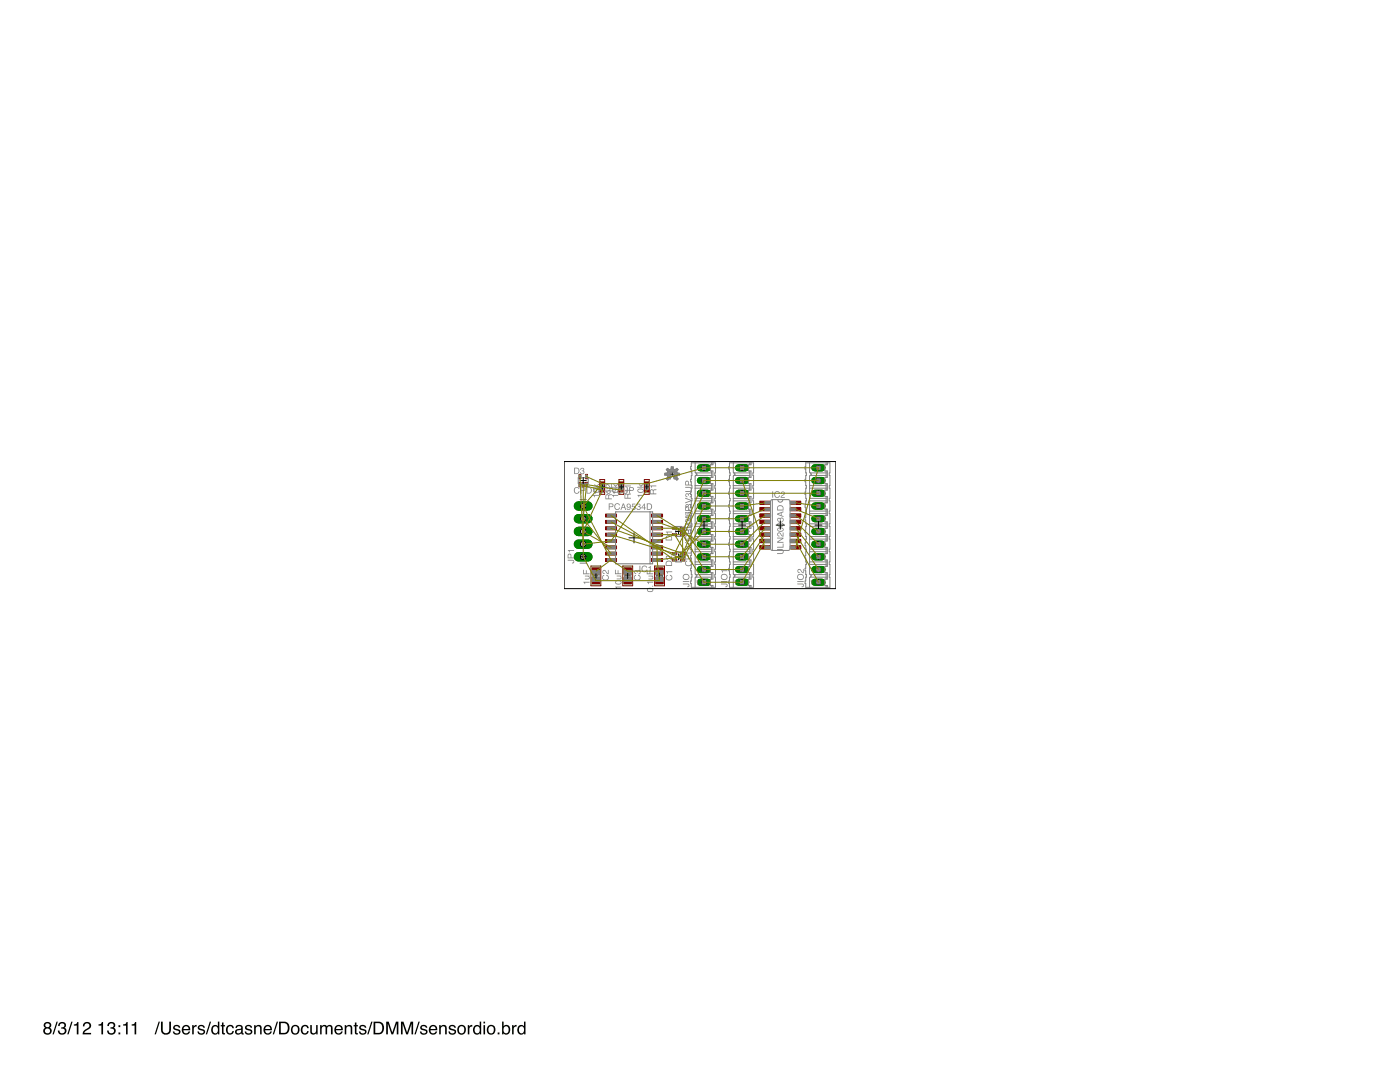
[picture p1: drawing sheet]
<svg xmlns="http://www.w3.org/2000/svg" width="279mm" height="216mm" viewBox="0 0 279 216" stroke-linecap="round" stroke-linejoin="round" font-family="sans-serif">
<path d="M9 204.6a.45 .45 0 0 0 .9 0 .45 .45 0 0 0-.9 0zM9 205.7a.51 .51 0 0 0 1 0 .51 .51 0 0 0-1 0zM8.9 204.1a.7 .7 0 0 1 1.1-.1 .7 .7 0 0 1-.1 1.1 .77 .77 0 0 1 .2 1.1 .77 .77 0 0 1-1.2 0 .77 .77 0 0 1 .1-1.1l-.3-.5zM11.3 203.9h.2l-.8 2.5h-.2zM11.9 204.1a.72 .72 0 0 1 1-.1 .72 .72 0 0 1 .1 1l-.1 .1a.8 .8 0 0 1 .2 1.1 .8 .8 0 0 1-1.2 .2l-.3-.3-.1-.5h.4a.51 .51 0 0 0 .4 .7 .51 .51 0 0 0 .6-.5 .51 .51 0 0 0-.6-.5v-.3a.45 .45 0 0 0 .5-.3 .45 .45 0 0 0-.2-.6 .45 .45 0 0 0-.6 .3l-.1 .3h-.3zM14.2 203.9h.3l-.8 2.5h-.3zM14.7 204.4l.5-.1 .2-.4h.3v2.5h-.4v-1.8h-.6zM16.8 204.1a.81 .81 0 0 1 1.3 .2 .81 .81 0 0 1-.6 1.2l-.5 .3-.2 .3h1.4v.3h-1.7a1.39 1.39 0 0 1 1.1-1.3 .5 .5 0 0 0 .2-.6 .5 .5 0 0 0-.6-.3 .5 .5 0 0 0-.3 .6h-.4zM19.7 204.4l.4-.1 .2-.4h.3v2.5h-.4v-1.8h-.5zM21.7 204.1a.72 .72 0 0 1 1-.1 .72 .72 0 0 1 .1 1l-.1 .1a.8 .8 0 0 1 .2 1.1 .8 .8 0 0 1-1.2 .2l-.2-.3-.1-.5h.3a.51 .51 0 0 0 .4 .7 .51 .51 0 0 0 .6-.5 .51 .51 0 0 0-.6-.5v-.3a.45 .45 0 0 0 .6-.3 .45 .45 0 0 0-.3-.6 .45 .45 0 0 0-.6 .3l-.1 .3h-.3zM23.6 204.6h.4v.3h-.4zM23.6 206h.4v.4h-.4zM24.6 204.4l.4-.1 .2-.4h.3v2.5h-.3v-1.8h-.6zM26.3 204.4l.4-.1 .2-.4h.3v2.5h-.3v-1.8h-.6zM31.7 203.9h.2l-.8 2.5h-.3zM32.1 203.9h.4v1.5a.65 .65 0 0 0 .6 .8 .65 .65 0 0 0 .7-.8v-1.5h.3v1.4a1.01 1.01 0 0 1-1 1.2 1.01 1.01 0 0 1-1-1.2zM34.7 204.7a.74 .74 0 0 1 1.3 .4h-.3a.39 .39 0 0 0-.4-.3 .39 .39 0 0 0-.4 .3l.2 .1a.79 .79 0 0 1 .9 .8 .8 .8 0 0 1-.8 .5 .8 .8 0 0 1-.7-.7h.3a.45 .45 0 0 0 .5 .4 .45 .45 0 0 0 .4-.4l-.1-.1a.93 .93 0 0 1-1-.8zM36.5 204.8a.85 .85 0 0 1 1-.2 .85 .85 0 0 1 .5 1h-1.4a.53 .53 0 0 0 .4 .6 .53 .53 0 0 0 .6-.4h.3a.9 .9 0 0 1-1.2 .6 .9 .9 0 0 1-.3-1.4zM36.8 204.9l-.2 .4h1v-.3l-.3-.2zM38.4 204.5h.2v.4l.4-.4h.3v.3a.5 .5 0 0 0-.6 .5v1.1h-.3zM39.6 204.7a.74 .74 0 0 1 1.3 .4h-.3a.39 .39 0 0 0-.4-.3 .39 .39 0 0 0-.4 .3l.2 .1a.79 .79 0 0 1 .9 .8 .8 .8 0 0 1-.8 .5 .8 .8 0 0 1-.7-.7h.3a.45 .45 0 0 0 .5 .4 .45 .45 0 0 0 .4-.4l-.1-.1a.93 .93 0 0 1-1-.8zM41.9 203.9h.2l-.8 2.5h-.2zM42.6 205a.69 .69 0 0 0-.1 .8 .69 .69 0 0 0 .7 .3 .73 .73 0 0 0 .3-.8 .73 .73 0 0 0-.7-.5zM42.5 204.6l.6-.1 .4 .3v-.9h.3v2.5h-.3v-.3a.8 .8 0 0 1-1.1 .2 .8 .8 0 0 1-.2-1zM44.3 204h.3v.5h.3v.3h-.3v1.2l.3 .2v.2a.44 .44 0 0 1-.6-.4v-1.2h-.3v-.3h.3zM45.3 204.8a.76 .76 0 0 1 .8-.3 .76 .76 0 0 1 .6 .7h-.3a.51 .51 0 0 0-.7-.4 .51 .51 0 0 0-.3 .7 .49 .49 0 0 0 .4 .7 .49 .49 0 0 0 .6-.5h.3a.83 .83 0 0 1-1.1 .7 .83 .83 0 0 1-.5-1.2zM47.3 205.8a.44 .44 0 0 0 .5 .4 .44 .44 0 0 0 .3-.7zM47.1 204.7a.8 .8 0 0 1 1.3 .3v1.1l.2 .1v.2h-.3l-.2-.2a.63 .63 0 0 1-.9 .2 .63 .63 0 0 1-.1-.9l1-.3a.42 .42 0 0 0-.4-.5 .42 .42 0 0 0-.4 .4h-.3zM49.1 204.7a.74 .74 0 0 1 1.2 .4h-.3a.39 .39 0 0 0-.4-.3 .39 .39 0 0 0-.4 .3l.2 .1a.79 .79 0 0 1 .9 .8 .8 .8 0 0 1-.8 .5 .8 .8 0 0 1-.7-.7h.3a.45 .45 0 0 0 .5 .4 .45 .45 0 0 0 .4-.4v-.1a.93 .93 0 0 1-1.1-.8zM50.7 204.5h.3v.3a.66 .66 0 0 1 .8-.3 .66 .66 0 0 1 .4 .7v1.2h-.3v-1.2a.46 .46 0 0 0-.5-.4 .46 .46 0 0 0-.4 .6v1h-.3zM52.8 204.8a.85 .85 0 0 1 1.1-.2 .85 .85 0 0 1 .4 1h-1.4a.53 .53 0 0 0 .4 .6 .53 .53 0 0 0 .6-.4h.3a.9 .9 0 0 1-1.2 .6 .9 .9 0 0 1-.3-1.4zM53.1 204.9l-.2 .4h1.1l-.1-.3-.3-.2zM55.2 203.9h.3l-.8 2.5h-.3zM56 204.2v1.9h.6a.99 .99 0 0 0 .8-1 .99 .99 0 0 0-.8-.9zM55.7 203.9h1a1.29 1.29 0 0 1 1.1 1.2 1.29 1.29 0 0 1-1.1 1.3h-1zM58.6 204.9a.7 .7 0 0 0-.2 .9 .7 .7 0 0 0 .8 .3 .7 .7 0 0 0 .2-.9 .7 .7 0 0 0-.8-.3zM58.3 204.8a.94 .94 0 0 1 1.5 .6 .94 .94 0 0 1-1.3 .9l-.4-.5v-.6zM60.3 204.8a.76 .76 0 0 1 .8-.3 .76 .76 0 0 1 .5 .7h-.3a.51 .51 0 0 0-.7-.4 .51 .51 0 0 0-.2 .7 .49 .49 0 0 0 .3 .7 .49 .49 0 0 0 .6-.5h.3a.83 .83 0 0 1-1.1 .7 .83 .83 0 0 1-.4-1.2zM61.9 204.5h.3v1.3a.42 .42 0 0 0 .5 .4 .42 .42 0 0 0 .4-.5v-1.2h.3v1.9h-.3v-.3a.64 .64 0 0 1-.7 .3 .64 .64 0 0 1-.5-.6zM63.9 204.5h.3v.3a.6 .6 0 0 1 1 0 .62 .62 0 0 1 .7-.3 .62 .62 0 0 1 .5 .7v1.2h-.4v-1.3a.4 .4 0 0 0-.4-.3 .4 .4 0 0 0-.3 .5v1.1h-.3v-1.2a.42 .42 0 0 0-.6-.4 .42 .42 0 0 0-.2 .6v1h-.3zM67 204.8a.85 .85 0 0 1 1-.2 .85 .85 0 0 1 .4 1h-1.3a.53 .53 0 0 0 .4 .6 .53 .53 0 0 0 .6-.4h.3a.9 .9 0 0 1-1.3 .6 .9 .9 0 0 1-.3-1.4zM67.2 204.9l-.1 .4h1l-.1-.3-.2-.2zM68.8 204.5h.3v.3a.66 .66 0 0 1 .8-.3 .66 .66 0 0 1 .4 .7v1.2h-.3v-1.2a.46 .46 0 0 0-.6-.4 .46 .46 0 0 0-.3 .6v1h-.3zM70.8 204h.3v.5h.3v.3h-.3v1.2l.3 .2v.2a.44 .44 0 0 1-.6-.4v-1.2h-.2v-.3h.2zM71.9 204.7a.74 .74 0 0 1 1.2 .4h-.3a.39 .39 0 0 0-.4-.3 .39 .39 0 0 0-.4 .3l.2 .1a.79 .79 0 0 1 .9 .8 .8 .8 0 0 1-.8 .5 .8 .8 0 0 1-.7-.7h.3a.45 .45 0 0 0 .5 .4 .45 .45 0 0 0 .4-.4l-.1-.1a.93 .93 0 0 1-1-.8zM74.1 203.9h.2l-.8 2.5h-.2zM74.9 204.2v1.9h.6a.99 .99 0 0 0 .8-1 .99 .99 0 0 0-.8-.9zM74.5 203.9h1.1a1.29 1.29 0 0 1 1 1.2 1.29 1.29 0 0 1-1 1.3h-1.1zM77.1 203.9h.5l.7 2.1 .7-2.1h.5v2.5h-.3v-2.1l-.7 2.1h-.4l-.7-2.1v2.1h-.3zM80 203.9h.5l.7 2.1 .8-2.1h.5v2.5h-.4v-2.1l-.7 2.1h-.3l-.8-2.1v2.1h-.3zM83.5 203.9h.3l-.8 2.5h-.3zM84 204.7a.74 .74 0 0 1 1.3 .4h-.3a.39 .39 0 0 0-.4-.3 .39 .39 0 0 0-.4 .3l.2 .1a.79 .79 0 0 1 .9 .8 .8 .8 0 0 1-.8 .5 .8 .8 0 0 1-.7-.7h.3a.45 .45 0 0 0 .5 .4 .45 .45 0 0 0 .4-.4l-.1-.1a.93 .93 0 0 1-1-.8zM85.8 204.8a.85 .85 0 0 1 1.1-.2 .85 .85 0 0 1 .4 1h-1.4a.53 .53 0 0 0 .4 .6 .53 .53 0 0 0 .6-.4h.3a.9 .9 0 0 1-1.2 .6 .9 .9 0 0 1-.3-1.4zM86.1 204.9l-.2 .4h1v-.3l-.3-.2zM87.6 204.5h.3v.3a.66 .66 0 0 1 .8-.3 .66 .66 0 0 1 .5 .7v1.2h-.4v-1.2a.46 .46 0 0 0-.5-.4 .46 .46 0 0 0-.3 .6v1h-.4zM89.7 204.7a.74 .74 0 0 1 1.3 .4h-.3a.39 .39 0 0 0-.4-.3 .39 .39 0 0 0-.4 .3l.2 .1a.79 .79 0 0 1 .9 .8 .8 .8 0 0 1-.8 .5 .8 .8 0 0 1-.7-.7h.3a.45 .45 0 0 0 .5 .4 .45 .45 0 0 0 .4-.4l-.1-.1a.93 .93 0 0 1-1-.8zM91.8 204.9a.7 .7 0 0 0-.2 .9 .7 .7 0 0 0 .8 .3 .7 .7 0 0 0 .2-.9 .7 .7 0 0 0-.8-.3zM91.5 204.8a.94 .94 0 0 1 1.5 .6 .94 .94 0 0 1-1.4 .9l-.3-.5v-.6zM93.4 204.5h.3v.4l.3-.4h.3v.3a.5 .5 0 0 0-.6 .5v1.1h-.3zM94.9 205a.69 .69 0 0 0-.2 .8 .69 .69 0 0 0 .7 .3 .73 .73 0 0 0 .4-.8 .73 .73 0 0 0-.7-.5zM94.8 204.6l.6-.1 .3 .3v-.9h.3v2.5h-.2v-.3a.8 .8 0 0 1-1.1 .2 .8 .8 0 0 1-.3-1zM96.5 204.6h.3v1.8h-.3zM96.5 203.9h.3v.3h-.3zM97.7 204.9a.7 .7 0 0 0-.2 .9 .7 .7 0 0 0 .8 .3 .7 .7 0 0 0 .2-.9 .7 .7 0 0 0-.8-.3zM97.4 204.8a.94 .94 0 0 1 1.5 .6 .94 .94 0 0 1-1.4 .9l-.3-.5v-.6zM99.3 206h.4v.4h-.4zM100.2 203.9h.3v.9a.81 .81 0 0 1 1.1-.1 .81 .81 0 0 1 .2 1 .73 .73 0 0 1-.5 .7 .73 .73 0 0 1-.8-.2v.2h-.3zM100.6 204.9a.64 .64 0 0 0-.1 .9 .64 .64 0 0 0 .9 .2 .65 .65 0 0 0 .1-.9 .65 .65 0 0 0-.9-.2zM102.2 204.5h.3v.4l.3-.4h.3v.3a.5 .5 0 0 0-.6 .5v1.1h-.3zM103.7 205a.69 .69 0 0 0-.1 .8 .69 .69 0 0 0 .7 .3 .73 .73 0 0 0 .3-.8 .73 .73 0 0 0-.7-.5zM103.6 204.6l.6-.1 .4 .3v-.9h.3v2.5h-.3v-.3a.8 .8 0 0 1-1.1 .2 .8 .8 0 0 1-.2-1z" fill-rule="evenodd" fill="#000"/>
<path d="M115.4 111.1h1.9" fill="none" stroke="#008000" stroke-width="1.9"/>
<circle cx="116.4" cy="111.1" r=".55" fill="#fff" stroke="#000" stroke-width=".2"/>
<path d="M115.4 108.6h1.9" fill="none" stroke="#008000" stroke-width="1.9"/>
<circle cx="116.4" cy="108.6" r=".55" fill="#fff" stroke="#000" stroke-width=".2"/>
<path d="M115.4 106h1.9" fill="none" stroke="#008000" stroke-width="1.9"/>
<circle cx="116.4" cy="106" r=".55" fill="#fff" stroke="#000" stroke-width=".2"/>
<path d="M115.4 103.5h1.9" fill="none" stroke="#008000" stroke-width="1.9"/>
<circle cx="116.4" cy="103.5" r=".55" fill="#fff" stroke="#000" stroke-width=".2"/>
<path d="M115.4 101h1.9" fill="none" stroke="#008000" stroke-width="1.9"/>
<circle cx="116.4" cy="101" r=".55" fill="#fff" stroke="#000" stroke-width=".2"/>
<path d="M139.8 116.2h1.4" fill="none" stroke="#008000" stroke-width="1.4"/>
<circle cx="140.5" cy="116.2" r=".47" fill="#fff" stroke="#000" stroke-width=".2"/>
<path d="M139.8 113.6h1.4" fill="none" stroke="#008000" stroke-width="1.4"/>
<circle cx="140.5" cy="113.6" r=".47" fill="#fff" stroke="#000" stroke-width=".2"/>
<path d="M139.8 111.1h1.4" fill="none" stroke="#008000" stroke-width="1.4"/>
<circle cx="140.5" cy="111.1" r=".47" fill="#fff" stroke="#000" stroke-width=".2"/>
<path d="M139.8 108.6h1.4" fill="none" stroke="#008000" stroke-width="1.4"/>
<circle cx="140.5" cy="108.6" r=".47" fill="#fff" stroke="#000" stroke-width=".2"/>
<path d="M139.8 106h1.4" fill="none" stroke="#008000" stroke-width="1.4"/>
<circle cx="140.5" cy="106" r=".47" fill="#fff" stroke="#000" stroke-width=".2"/>
<path d="M139.8 101h1.4" fill="none" stroke="#008000" stroke-width="1.4"/>
<circle cx="140.5" cy="101" r=".47" fill="#fff" stroke="#000" stroke-width=".2"/>
<path d="M139.8 103.5h1.4" fill="none" stroke="#008000" stroke-width="1.4"/>
<circle cx="140.5" cy="103.5" r=".47" fill="#fff" stroke="#000" stroke-width=".2"/>
<path d="M139.8 93.3h1.4" fill="none" stroke="#008000" stroke-width="1.4"/>
<circle cx="140.5" cy="93.3" r=".47" fill="#fff" stroke="#000" stroke-width=".2"/>
<path d="M139.8 98.4h1.4" fill="none" stroke="#008000" stroke-width="1.4"/>
<circle cx="140.5" cy="98.4" r=".47" fill="#fff" stroke="#000" stroke-width=".2"/>
<path d="M139.8 95.9h1.4" fill="none" stroke="#008000" stroke-width="1.4"/>
<circle cx="140.5" cy="95.9" r=".47" fill="#fff" stroke="#000" stroke-width=".2"/>
<path d="M147.4 116.2h1.4" fill="none" stroke="#008000" stroke-width="1.4"/>
<circle cx="148.1" cy="116.2" r=".47" fill="#fff" stroke="#000" stroke-width=".2"/>
<path d="M147.4 113.6h1.4" fill="none" stroke="#008000" stroke-width="1.4"/>
<circle cx="148.1" cy="113.6" r=".47" fill="#fff" stroke="#000" stroke-width=".2"/>
<path d="M147.4 111.1h1.4" fill="none" stroke="#008000" stroke-width="1.4"/>
<circle cx="148.1" cy="111.1" r=".47" fill="#fff" stroke="#000" stroke-width=".2"/>
<path d="M147.4 108.6h1.4" fill="none" stroke="#008000" stroke-width="1.4"/>
<circle cx="148.1" cy="108.6" r=".47" fill="#fff" stroke="#000" stroke-width=".2"/>
<path d="M147.4 106h1.4" fill="none" stroke="#008000" stroke-width="1.4"/>
<circle cx="148.1" cy="106" r=".47" fill="#fff" stroke="#000" stroke-width=".2"/>
<path d="M147.4 101h1.4" fill="none" stroke="#008000" stroke-width="1.4"/>
<circle cx="148.1" cy="101" r=".47" fill="#fff" stroke="#000" stroke-width=".2"/>
<path d="M147.4 103.5h1.4" fill="none" stroke="#008000" stroke-width="1.4"/>
<circle cx="148.1" cy="103.5" r=".47" fill="#fff" stroke="#000" stroke-width=".2"/>
<path d="M147.4 93.3h1.4" fill="none" stroke="#008000" stroke-width="1.4"/>
<circle cx="148.1" cy="93.3" r=".47" fill="#fff" stroke="#000" stroke-width=".2"/>
<path d="M147.4 98.4h1.4" fill="none" stroke="#008000" stroke-width="1.4"/>
<circle cx="148.1" cy="98.4" r=".47" fill="#fff" stroke="#000" stroke-width=".2"/>
<path d="M147.4 95.9h1.4" fill="none" stroke="#008000" stroke-width="1.4"/>
<circle cx="148.1" cy="95.9" r=".47" fill="#fff" stroke="#000" stroke-width=".2"/>
<path d="M162.6 116.2h1.4" fill="none" stroke="#008000" stroke-width="1.4"/>
<circle cx="163.3" cy="116.2" r=".47" fill="#fff" stroke="#000" stroke-width=".2"/>
<path d="M162.6 113.6h1.4" fill="none" stroke="#008000" stroke-width="1.4"/>
<circle cx="163.3" cy="113.6" r=".47" fill="#fff" stroke="#000" stroke-width=".2"/>
<path d="M162.6 111.1h1.4" fill="none" stroke="#008000" stroke-width="1.4"/>
<circle cx="163.3" cy="111.1" r=".47" fill="#fff" stroke="#000" stroke-width=".2"/>
<path d="M162.6 108.6h1.4" fill="none" stroke="#008000" stroke-width="1.4"/>
<circle cx="163.3" cy="108.6" r=".47" fill="#fff" stroke="#000" stroke-width=".2"/>
<path d="M162.6 106h1.4" fill="none" stroke="#008000" stroke-width="1.4"/>
<circle cx="163.3" cy="106" r=".47" fill="#fff" stroke="#000" stroke-width=".2"/>
<path d="M162.6 101h1.4" fill="none" stroke="#008000" stroke-width="1.4"/>
<circle cx="163.3" cy="101" r=".47" fill="#fff" stroke="#000" stroke-width=".2"/>
<path d="M162.6 103.5h1.4" fill="none" stroke="#008000" stroke-width="1.4"/>
<circle cx="163.3" cy="103.5" r=".47" fill="#fff" stroke="#000" stroke-width=".2"/>
<path d="M162.6 93.3h1.4" fill="none" stroke="#008000" stroke-width="1.4"/>
<circle cx="163.3" cy="93.3" r=".47" fill="#fff" stroke="#000" stroke-width=".2"/>
<path d="M162.6 98.4h1.4" fill="none" stroke="#008000" stroke-width="1.4"/>
<circle cx="163.3" cy="98.4" r=".47" fill="#fff" stroke="#000" stroke-width=".2"/>
<path d="M162.6 95.9h1.4" fill="none" stroke="#008000" stroke-width="1.4"/>
<circle cx="163.3" cy="95.9" r=".47" fill="#fff" stroke="#000" stroke-width=".2"/>
<g fill="#800000" stroke="#800000" stroke-width=".2">
<path d="M130 110.2h2.2v.6h-2.2z"/>
<path d="M120.8 107.7h2.2v.5h-2.2z"/>
<path d="M130 111.4h2.2v.6h-2.2z"/>
<path d="M130 108.9h2.2v.6h-2.2z"/>
<path d="M130 107.7h2.2v.5h-2.2z"/>
<path d="M120.8 108.9h2.2v.6h-2.2z"/>
<path d="M120.8 106.4h2.2v.6h-2.2z"/>
<path d="M120.8 105.1h2.2v.6h-2.2z"/>
<path d="M130 105.1h2.2v.6h-2.2z"/>
<path d="M120.8 102.6h2.2v.6h-2.2z"/>
<path d="M130 106.4h2.2v.6h-2.2z"/>
<path d="M130 103.8h2.2v.6h-2.2z"/>
<path d="M120.8 103.8h2.2v.6h-2.2z"/>
<path d="M130 102.6h2.2v.6h-2.2z"/>
<path d="M120.8 110.2h2.2v.6h-2.2z"/>
<path d="M120.8 111.4h2.2v.6h-2.2z"/>
<path d="M130.9 113.3h1.5v1.3h-1.5z"/>
<path d="M130.9 115.2h1.5v1.3h-1.5z"/>
<path d="M118.2 113.3h1.5v1.3h-1.5z"/>
<path d="M118.2 115.2h1.5v1.3h-1.5z"/>
<path d="M124.5 113.3h1.5v1.3h-1.5z"/>
<path d="M124.5 115.2h1.5v1.3h-1.5z"/>
<path d="M135.8 105.9h.9v.3h-.9z"/>
<path d="M135.8 106.5h.9v.4h-.9z"/>
<path d="M135.8 105.2h.9v.4h-.9z"/>
<path d="M134.2 105.2h.9v.4h-.9z"/>
<path d="M134.2 106.5h.9v.4h-.9z"/>
<path d="M116.2 96.2h.4v.9h-.4z"/>
<path d="M115.5 96.2h.4v.9h-.4z"/>
<path d="M116.9 96.2h.3v.9h-.3z"/>
<path d="M116.9 94.7h.3v.8h-.3z"/>
<path d="M115.5 94.7h.4v.8h-.4z"/>
<path d="M123.5 96.2h.9v.7h-.9z"/>
<path d="M123.5 97.5h.9v.7h-.9z"/>
<path d="M119.8 96.2h.8v.7h-.8z"/>
<path d="M119.8 97.5h.8v.7h-.8z"/>
<path d="M128.6 96.2h.9v.7h-.9z"/>
<path d="M128.6 97.5h.9v.7h-.9z"/>
<path d="M135.8 110.9h.9v.4h-.9z"/>
<path d="M135.8 111.6h.9v.4h-.9z"/>
<path d="M135.8 110.3h.9v.4h-.9z"/>
<path d="M134.2 110.3h.9v.4h-.9z"/>
<path d="M134.2 111.6h.9v.4h-.9z"/>
<path d="M151.6 100h2.1v.7h-2.1z"/>
<path d="M157.8 100h2v.7h-2z"/>
<path d="M151.6 101.3h2.1v.6h-2.1z"/>
<path d="M151.6 102.5h2.1v.7h-2.1z"/>
<path d="M157.8 101.3h2v.6h-2z"/>
<path d="M157.8 102.5h2v.7h-2z"/>
<path d="M151.6 103.8h2.1v.7h-2.1z"/>
<path d="M157.8 103.8h2v.7h-2z"/>
<path d="M151.6 105.1h2.1v.6h-2.1z"/>
<path d="M157.8 105.1h2v.6h-2z"/>
<path d="M151.6 106.3h2.1v.7h-2.1z"/>
<path d="M151.6 107.6h2.1v.7h-2.1z"/>
<path d="M157.8 106.3h2v.7h-2z"/>
<path d="M157.8 107.6h2v.7h-2z"/>
<path d="M151.6 108.9h2.1v.7h-2.1z"/>
<path d="M157.8 108.9h2v.7h-2z"/>
</g>
<path d="M115.4 111.1h1.9" fill="none" stroke="#008000" stroke-width="1.9"/>
<circle cx="116.4" cy="111.1" r=".55" fill="#fff" stroke="#000" stroke-width=".2"/>
<path d="M115.4 108.6h1.9" fill="none" stroke="#008000" stroke-width="1.9"/>
<circle cx="116.4" cy="108.6" r=".55" fill="#fff" stroke="#000" stroke-width=".2"/>
<path d="M115.4 106h1.9" fill="none" stroke="#008000" stroke-width="1.9"/>
<circle cx="116.4" cy="106" r=".55" fill="#fff" stroke="#000" stroke-width=".2"/>
<path d="M115.4 103.5h1.9" fill="none" stroke="#008000" stroke-width="1.9"/>
<circle cx="116.4" cy="103.5" r=".55" fill="#fff" stroke="#000" stroke-width=".2"/>
<path d="M115.4 101h1.9" fill="none" stroke="#008000" stroke-width="1.9"/>
<circle cx="116.4" cy="101" r=".55" fill="#fff" stroke="#000" stroke-width=".2"/>
<path d="M139.8 116.2h1.4" fill="none" stroke="#008000" stroke-width="1.4"/>
<circle cx="140.5" cy="116.2" r=".47" fill="#fff" stroke="#000" stroke-width=".2"/>
<path d="M139.8 113.6h1.4" fill="none" stroke="#008000" stroke-width="1.4"/>
<circle cx="140.5" cy="113.6" r=".47" fill="#fff" stroke="#000" stroke-width=".2"/>
<path d="M139.8 111.1h1.4" fill="none" stroke="#008000" stroke-width="1.4"/>
<circle cx="140.5" cy="111.1" r=".47" fill="#fff" stroke="#000" stroke-width=".2"/>
<path d="M139.8 108.6h1.4" fill="none" stroke="#008000" stroke-width="1.4"/>
<circle cx="140.5" cy="108.6" r=".47" fill="#fff" stroke="#000" stroke-width=".2"/>
<path d="M139.8 106h1.4" fill="none" stroke="#008000" stroke-width="1.4"/>
<circle cx="140.5" cy="106" r=".47" fill="#fff" stroke="#000" stroke-width=".2"/>
<path d="M139.8 101h1.4" fill="none" stroke="#008000" stroke-width="1.4"/>
<circle cx="140.5" cy="101" r=".47" fill="#fff" stroke="#000" stroke-width=".2"/>
<path d="M139.8 103.5h1.4" fill="none" stroke="#008000" stroke-width="1.4"/>
<circle cx="140.5" cy="103.5" r=".47" fill="#fff" stroke="#000" stroke-width=".2"/>
<path d="M139.8 93.3h1.4" fill="none" stroke="#008000" stroke-width="1.4"/>
<circle cx="140.5" cy="93.3" r=".47" fill="#fff" stroke="#000" stroke-width=".2"/>
<path d="M139.8 98.4h1.4" fill="none" stroke="#008000" stroke-width="1.4"/>
<circle cx="140.5" cy="98.4" r=".47" fill="#fff" stroke="#000" stroke-width=".2"/>
<path d="M139.8 95.9h1.4" fill="none" stroke="#008000" stroke-width="1.4"/>
<circle cx="140.5" cy="95.9" r=".47" fill="#fff" stroke="#000" stroke-width=".2"/>
<path d="M147.4 116.2h1.4" fill="none" stroke="#008000" stroke-width="1.4"/>
<circle cx="148.1" cy="116.2" r=".47" fill="#fff" stroke="#000" stroke-width=".2"/>
<path d="M147.4 113.6h1.4" fill="none" stroke="#008000" stroke-width="1.4"/>
<circle cx="148.1" cy="113.6" r=".47" fill="#fff" stroke="#000" stroke-width=".2"/>
<path d="M147.4 111.1h1.4" fill="none" stroke="#008000" stroke-width="1.4"/>
<circle cx="148.1" cy="111.1" r=".47" fill="#fff" stroke="#000" stroke-width=".2"/>
<path d="M147.4 108.6h1.4" fill="none" stroke="#008000" stroke-width="1.4"/>
<circle cx="148.1" cy="108.6" r=".47" fill="#fff" stroke="#000" stroke-width=".2"/>
<path d="M147.4 106h1.4" fill="none" stroke="#008000" stroke-width="1.4"/>
<circle cx="148.1" cy="106" r=".47" fill="#fff" stroke="#000" stroke-width=".2"/>
<path d="M147.4 101h1.4" fill="none" stroke="#008000" stroke-width="1.4"/>
<circle cx="148.1" cy="101" r=".47" fill="#fff" stroke="#000" stroke-width=".2"/>
<path d="M147.4 103.5h1.4" fill="none" stroke="#008000" stroke-width="1.4"/>
<circle cx="148.1" cy="103.5" r=".47" fill="#fff" stroke="#000" stroke-width=".2"/>
<path d="M147.4 93.3h1.4" fill="none" stroke="#008000" stroke-width="1.4"/>
<circle cx="148.1" cy="93.3" r=".47" fill="#fff" stroke="#000" stroke-width=".2"/>
<path d="M147.4 98.4h1.4" fill="none" stroke="#008000" stroke-width="1.4"/>
<circle cx="148.1" cy="98.4" r=".47" fill="#fff" stroke="#000" stroke-width=".2"/>
<path d="M147.4 95.9h1.4" fill="none" stroke="#008000" stroke-width="1.4"/>
<circle cx="148.1" cy="95.9" r=".47" fill="#fff" stroke="#000" stroke-width=".2"/>
<path d="M162.6 116.2h1.4" fill="none" stroke="#008000" stroke-width="1.4"/>
<circle cx="163.3" cy="116.2" r=".47" fill="#fff" stroke="#000" stroke-width=".2"/>
<path d="M162.6 113.6h1.4" fill="none" stroke="#008000" stroke-width="1.4"/>
<circle cx="163.3" cy="113.6" r=".47" fill="#fff" stroke="#000" stroke-width=".2"/>
<path d="M162.6 111.1h1.4" fill="none" stroke="#008000" stroke-width="1.4"/>
<circle cx="163.3" cy="111.1" r=".47" fill="#fff" stroke="#000" stroke-width=".2"/>
<path d="M162.6 108.6h1.4" fill="none" stroke="#008000" stroke-width="1.4"/>
<circle cx="163.3" cy="108.6" r=".47" fill="#fff" stroke="#000" stroke-width=".2"/>
<path d="M162.6 106h1.4" fill="none" stroke="#008000" stroke-width="1.4"/>
<circle cx="163.3" cy="106" r=".47" fill="#fff" stroke="#000" stroke-width=".2"/>
<path d="M162.6 101h1.4" fill="none" stroke="#008000" stroke-width="1.4"/>
<circle cx="163.3" cy="101" r=".47" fill="#fff" stroke="#000" stroke-width=".2"/>
<path d="M162.6 103.5h1.4" fill="none" stroke="#008000" stroke-width="1.4"/>
<circle cx="163.3" cy="103.5" r=".47" fill="#fff" stroke="#000" stroke-width=".2"/>
<path d="M162.6 93.3h1.4" fill="none" stroke="#008000" stroke-width="1.4"/>
<circle cx="163.3" cy="93.3" r=".47" fill="#fff" stroke="#000" stroke-width=".2"/>
<path d="M162.6 98.4h1.4" fill="none" stroke="#008000" stroke-width="1.4"/>
<circle cx="163.3" cy="98.4" r=".47" fill="#fff" stroke="#000" stroke-width=".2"/>
<path d="M162.6 95.9h1.4" fill="none" stroke="#008000" stroke-width="1.4"/>
<circle cx="163.3" cy="95.9" r=".47" fill="#fff" stroke="#000" stroke-width=".2"/>
<path d="M119.7 95.7h1v2.9h-1zM123.5 95.7h1v2.9h-1zM128.6 95.7h1v2.9h-1zM117.9 112.9h2v4h-2zM124.3 112.9h2v4h-2zM130.6 112.9h2v4h-2z" fill="none" stroke="#800000" stroke-width=".2"/>
<path d="M115.4 95.3v1.1M115.8 99.7h1.2M117.4 95.3v1.1M115.8 112.4h1.2M134.9 105.1h1.1M134.9 107h1.1" fill="none" stroke="#808080" stroke-width=".21"/>
<g fill="none" stroke="#808080" stroke-width=".2">
<path d="M132.7 94.8h.5v.2M132.7 94.8h1M132.7 94.7h1M132.7 94.6h1M132.8 94.4h.9M133 93.7h.6M133 95.5h.8M133 95.6h.5M133.1 93.6h.3M133.1 93.8h2.1M133.1 95.4h.7M133.2 95.7h.1"/>
<path d="M133.2 94.9h.6M133.2 94.3h.6M133.2 94h1.9M133.2 93.5h.1M133.2 95l.1 .2M133.2 95.2h.7M133.2 95h.7M133.2 94.2h.8M133.3 95.1h.6M133.3 94.1l-.1 .3h-.5v.4M133.3 94.1h1.7M133.7 93.7h.9"/>
<path d="M133.8 94.3l-.1 .5 .3 .3-.2 .5-.2-.1-.4 .3-.2-.3 .3-.3M133.9 93.6l.1-.5h.3l.1 .5M133.9 93.6l-.3 .1-.4-.2-.2 .2 .3 .4M133.9 93.6h.5M133.9 93.5h.5M133.9 93.4h.5M134 93.3h.3M134.3 94.2h.8M134.4 95.1h.6M134.4 93.6l.3 .1M134.4 95h.7M134.4 95.2h.7"/>
<path d="M134.5 95.4h.7M134.5 94.3l.1 .4-.3 .4 .3 .5 .1-.1 .4 .3 .2-.3-.3-.3 .1-.2M134.5 94.3l-.4-.2-.3 .2M134.5 95.5h.8M134.5 94.3h.6M134.5 94.9h.6M134.6 94.4h1M134.6 94.8h1M134.6 94.7h1M134.6 94.6h1M134.7 93.7l.4-.2 .2 .2-.3 .4M134.7 93.7h.6"/>
<path d="M134.8 95.6h.5M134.9 93.6h.3M135 95.7h.1M135 94.1l.1 .3h.5v.4M135 93.5h.1M135.6 94.8h-.5v.2M138 92.4h4.8v2h-.1v.5h.1v2h-.1v.5h.1v2h-.1v.5h.1v2.1h-.1v.5h.1v2h-.1v.5h.1v2.1h-.1v.5h.1v2h-.1v.5h.1v2h-.1v.5h.1v2.1h-.1v.5h.1v2h-4.8v-.8h-.2l.2-1.2h.1l-.1-1.3h-.2l.2-1.3h.1l-.1-1.2h-.2l.2-1.3h.1l-.1-1.3h-.2l.2-1.2h.1l-.1-1.3h-.2l.2-1.3h.1l-.1-1.2h-.2l.2-1.3h.1l-.1-1.3h-.2l.2-1.3h.1l-.1-1.2h-.2l.2-1.3h.1l-.1-1.3h-.2l.2-1.2h.1l-.1-1.3h-.2zM138.7 92.4v1.8l.4 .4-.4 .4v19.5l.4 .4-.4 .4v1.9M138.7 99.9h3.3M138.7 99.4h3.3M138.7 97.4h3.3M138.7 96.9h3.3"/>
<path d="M138.9 94.4h3.1M138.9 94.9h3.1M142 92.4v.3M142 94v1.2M142 96.5v1.3M142 99.1v1.2M142.3 92.4v.3h-.5v1.3h.5v1.2h-.5v1.3h.5v1.3h-.5v1.3h.5v1.2h-.5v1.3h.5v1.3h-.5v1.2h.5v1.3h-.5v1.3h.5v1.2h-.5v1.3h.5v1.3h-.5v1.2h.5v1.3h-.5v1.3h.5v1.2h-.5v1.3h.5v.4M138.7 112.1h3.3M138.7 110.1h3.3M138.7 112.6h3.3M138.7 107.6h3.3M138.7 107.1h3.3"/>
<path d="M138.7 109.6h3.3M138.7 105h3.3M138.7 104.5h3.3M138.7 102.5h3.3M138.7 102h3.3M138.9 115.2h3.1M138.9 114.7h3.1M142 101.6v1.3M142 104.1v1.3M142 106.7v1.2M142 109.2v1.3M142 111.7v1.3"/>
<path d="M142 114.3v1.2M142 116.8v.4"/>
</g>
<path d="M138.9 115.9l.4-.2v1h-.2v-.7z" fill-rule="evenodd" fill="#808080"/>
<path d="M134.9 110.1h1.1M134.9 112.1h1.1" fill="none" stroke="#808080" stroke-width=".21"/>
<g fill="none" stroke="#808080" stroke-width=".2">
<path d="M145.6 92.4h4.8v2h-.1v.5h.1v2h-.1v.5h.1v2h-.1v.5h.1v2.1h-.1v.5h.1v2h-.1v.5h.1v2.1h-.1v.5h.1v2h-.1v.5h.1v2h-.1v.5h.1v2.1h-.1v.5h.1v2h-4.8v-.8h-.1l.1-1.2h.1l-.1-1.3h-.1l.1-1.3h.1l-.1-1.2h-.1l.1-1.3h.1l-.1-1.3h-.1l.1-1.2h.1l-.1-1.3h-.1l.1-1.3h.1l-.1-1.2h-.1l.1-1.3h.1l-.1-1.3h-.1l.1-1.3h.1l-.1-1.2h-.1l.1-1.3h.1l-.1-1.3h-.1l.1-1.2h.1l-.1-1.3h-.1zM146.3 92.4l.2 2M146.3 99.9h3.3M146.3 99.4h3.3M146.3 97.4h3.3M146.3 96.9h3.3M146.5 94.9l-.2 .1v19.5l.2 .2M146.5 94.4l.2 .2-.2 .3M146.5 94.4h3.1M146.5 94.9h3.1M149.6 92.4v.3M149.6 94v1.2"/>
<path d="M149.6 96.5v1.3M149.6 99.1v1.2M149.9 92.4v.3h-.5v1.3h.5v1.2h-.5v1.3h.5v1.3h-.5v1.3h.5v1.2h-.5v1.3h.5v1.3h-.5v1.2h.5v1.3h-.5v1.3h.5v1.2h-.5v1.3h.5v1.3h-.5v1.2h.5v1.3h-.5v1.3h.5v1.2h-.5v1.3h.5v.4M153.9 99.8l3.4-.1 .3 .2 .1 9.6-.3 .3h-3.2l-.4-.2v-9.5zM154.1 99.7v10.1M155.2 99.7a.51 .51 0 0 0 .5 .5 .51 .51 0 0 0 .5-.5M146.3 112.1h3.3M146.3 110.1h3.3M146.3 112.6h3.3M146.3 107.6h3.3M146.3 107.1h3.3M146.3 109.6h3.3"/>
<path d="M146.3 105h3.3M146.3 104.5h3.3M146.3 102.5h3.3M146.3 102h3.3M146.5 115.2l-.2 2M146.5 114.7l.2 .2-.2 .3M146.5 115.2h3.1M146.5 114.7h3.1M149.6 101.6v1.3M149.6 104.1v1.3M149.6 106.7v1.2M149.6 109.2v1.3"/>
<path d="M149.6 111.7v1.3M149.6 114.3v1.2M149.6 116.8v.4"/>
</g>
<path d="M146.5 115.9l.4-.2v1h-.1v-.7z" fill-rule="evenodd" fill="#808080"/>
<g fill="none" stroke="#808080" stroke-width=".2">
<path d="M160.8 92.4h4.8v2h-.1v.5h.1v2h-.1v.5h.1v2h-.1v.5h.1v2.1h-.1v.5h.1v2h-.1v.5h.1v2.1h-.1v.5h.1v2h-.1v.5h.1v2h-.1v.5h.1v2.1h-.1v.5h.1v2h-4.8v-.8h-.1l.1-1.2h.1l-.1-1.3h-.1l.1-1.3h.1l-.1-1.2h-.1l.1-1.3h.1l-.1-1.3h-.1l.1-1.2h.1l-.1-1.3h-.1l.1-1.3h.1l-.1-1.2h-.1l.1-1.3h.1l-.1-1.3h-.1l.1-1.3h.1l-.1-1.2h-.1l.1-1.3h.1l-.1-1.3h-.1l.1-1.2h.1l-.1-1.3h-.1zM161.6 92.4v1.8l.3 .4-.3 .4v19.5l.3 .4-.3 .4v1.9M161.6 99.9h3.3M161.6 99.4h3.3M161.6 97.4h3.3M161.6 96.9h3.3M161.7 94.4h3.2M161.7 94.9h3.2M164.9 92.4v.3M164.9 94v1.2M164.9 96.5v1.3M164.9 99.1v1.2"/>
<path d="M165.1 92.4v.3h-.5v1.3h.5v1.2h-.5v1.3h.5v1.3h-.5v1.3h.5v1.2h-.5v1.3h.5v1.3h-.5v1.2h.5v1.3h-.5v1.3h.5v1.2h-.5v1.3h.5v1.3h-.5v1.2h.5v1.3h-.5v1.3h.5v1.2h-.5v1.3h.5v.4M161.6 112.1h3.3M161.6 110.1h3.3M161.6 112.6h3.3M161.6 107.6h3.3M161.6 107.1h3.3M161.6 109.6h3.3M161.6 105h3.3M161.6 104.5h3.3M161.6 102.5h3.3M161.6 102h3.3M161.7 115.2h3.2"/>
<path d="M161.7 114.7h3.2M164.9 101.6v1.3M164.9 104.1v1.3M164.9 106.7v1.2M164.9 109.2v1.3M164.9 111.7v1.3M164.9 114.3v1.2M164.9 116.8v.4"/>
</g>
<path d="M161.7 115.9l.4-.2v1h-.1v-.7z" fill-rule="evenodd" fill="#808080"/>
<path d="M115.4 96.4h2M115.4 95.3h2M122.9 102.1h7.3v10.4h-7.3zM129.7 102.1v10.4M134.9 105.1v1.9M134.9 110.1v2M136 105.1v1.9M136 110.1v2" fill="none" stroke="#808080" stroke-width=".21"/>
<g fill="#808080" stroke="#808080" stroke-width=".2">
<path d="M130.3 111.5h1.6v.5h-1.6z"/>
<path d="M130.3 110.2h1.6v.5h-1.6z"/>
<path d="M130.3 109h1.6v.5h-1.6z"/>
<path d="M130.3 107.7h1.6v.5h-1.6z"/>
<path d="M130.3 106.4h1.6v.5h-1.6z"/>
<path d="M130.3 105.2h1.6v.5h-1.6z"/>
<path d="M130.3 103.9h1.6v.5h-1.6z"/>
<path d="M130.3 102.6h1.6v.5h-1.6z"/>
<path d="M121.2 102.6h1.5v.5h-1.5z"/>
<path d="M121.2 103.9h1.5v.5h-1.5z"/>
<path d="M121.2 105.2h1.5v.5h-1.5z"/>
<path d="M121.2 106.4h1.5v.5h-1.5z"/>
<path d="M121.2 107.7h1.5v.5h-1.5z"/>
<path d="M121.2 109h1.5v.5h-1.5z"/>
<path d="M121.2 110.2h1.5v.5h-1.5z"/>
<path d="M121.2 111.5h1.5v.5h-1.5z"/>
<path d="M116.1 100.7h.5v.5h-.5z"/>
<path d="M116.1 103.3h.5v.5h-.5z"/>
<path d="M116.1 105.8h.5v.5h-.5z"/>
<path d="M116.1 108.3h.5v.5h-.5z"/>
<path d="M116.1 110.8h.5v.6h-.5z"/>
<path d="M130.9 113.8h1.4v.8h-1.4z"/>
<path d="M130.9 115.3h1.4v.7h-1.4z"/>
<path d="M118.2 113.8h1.5v.8h-1.5z"/>
<path d="M118.2 115.3h1.5v.7h-1.5z"/>
<path d="M124.5 113.8h1.5v.8h-1.5z"/>
<path d="M124.5 115.3h1.5v.7h-1.5z"/>
<path d="M136.1 105.9h.4v.3h-.4z"/>
<path d="M136.1 106.5h.4v.3h-.4z"/>
<path d="M136.1 105.2h.4v.3h-.4z"/>
<path d="M134.3 105.2h.5v.3h-.5z"/>
<path d="M134.3 106.5h.5v.3h-.5z"/>
<path d="M116.2 96.5h.3v.5h-.3z"/>
<path d="M115.6 96.5h.3v.5h-.3z"/>
<path d="M116.9 96.5h.3v.5h-.3z"/>
<path d="M116.9 94.8h.3v.4h-.3z"/>
<path d="M115.6 94.8h.3v.4h-.3z"/>
<path d="M123.7 96.6h.6v.3h-.6z"/>
<path d="M123.7 97.4h.6v.3h-.6z"/>
<path d="M119.9 96.6h.6v.3h-.6z"/>
<path d="M119.9 97.4h.6v.3h-.6z"/>
<path d="M140.2 115.8h.6v.7h-.6z"/>
<path d="M140.2 113.3h.6v.7h-.6z"/>
<path d="M140.2 110.8h.6v.6h-.6z"/>
<path d="M140.2 108.2h.6v.7h-.6z"/>
<path d="M140.2 105.7h.6v.7h-.6z"/>
<path d="M140.2 100.6h.6v.7h-.6z"/>
<path d="M140.2 103.2h.6v.6h-.6z"/>
<path d="M140.2 93h.6v.7h-.6z"/>
<path d="M140.2 98.1h.6v.7h-.6z"/>
<path d="M140.2 95.5h.6v.7h-.6z"/>
<path d="M128.8 96.6h.6v.3h-.6z"/>
<path d="M128.8 97.4h.6v.3h-.6z"/>
<path d="M136.1 111h.4v.3h-.4z"/>
<path d="M136.1 111.6h.4v.3h-.4z"/>
<path d="M136.1 110.3h.4v.3h-.4z"/>
<path d="M134.3 110.3h.5v.3h-.5z"/>
<path d="M134.3 111.6h.5v.3h-.5z"/>
<path d="M157.7 103.9h1.1v.5h-1.1z"/>
<path d="M152.6 100.1h1.2v.5h-1.2z"/>
<path d="M152.6 101.3h1.2v.6h-1.2z"/>
<path d="M152.7 102.6h1.1v.5h-1.1z"/>
<path d="M152.6 103.9h1.2v.5h-1.2z"/>
<path d="M157.7 102.6h1.1v.5h-1.1z"/>
<path d="M157.7 101.3h1.1v.6h-1.1z"/>
<path d="M157.7 100.1h1.1v.5h-1.1z"/>
<path d="M152.6 105.2h1.2v.5h-1.2z"/>
<path d="M152.6 106.4h1.2v.5h-1.2z"/>
<path d="M152.6 107.7h1.2v.5h-1.2z"/>
<path d="M152.6 109h1.2v.5h-1.2z"/>
<path d="M157.7 105.2h1.1v.5h-1.1z"/>
<path d="M157.7 106.4h1.1v.5h-1.1z"/>
<path d="M157.7 107.7h1.1v.5h-1.1z"/>
<path d="M157.7 109h1.1v.5h-1.1z"/>
<path d="M147.8 115.8h.6v.7h-.6z"/>
<path d="M147.8 113.3h.6v.7h-.6z"/>
<path d="M147.8 110.8h.6v.6h-.6z"/>
<path d="M147.8 108.2h.6v.7h-.6z"/>
<path d="M147.8 105.7h.6v.7h-.6z"/>
<path d="M147.8 100.6h.6v.7h-.6z"/>
<path d="M147.8 103.2h.6v.6h-.6z"/>
<path d="M147.8 93h.6v.7h-.6z"/>
<path d="M147.8 98.1h.6v.7h-.6z"/>
<path d="M147.8 95.5h.6v.7h-.6z"/>
<path d="M163 115.8h.7v.7h-.7z"/>
<path d="M163 113.3h.7v.7h-.7z"/>
<path d="M163 110.8h.7v.6h-.7z"/>
<path d="M163 108.2h.7v.7h-.7z"/>
<path d="M163 105.7h.7v.7h-.7z"/>
<path d="M163 100.6h.7v.7h-.7z"/>
<path d="M163 103.2h.7v.6h-.7z"/>
<path d="M163 93h.7v.7h-.7z"/>
<path d="M163 98.1h.7v.7h-.7z"/>
<path d="M163 95.5h.7v.7h-.7z"/>
</g>
<path d="M120 96.9v.5M120.4 96.9v.5M123.8 96.9v.5M124.2 96.9v.5M128.9 96.9v.5M129.3 96.9v.5M118.3 114.6v.7M119.6 114.5v.8M124.6 114.6v.7M125.9 114.5v.8M131 114.6v.7M132.3 114.5v.8" fill="none" stroke="#808080" stroke-width=".2"/>
<g fill="#808080">
<path d="M127.6 112.9h.2v1.3h-.2zM128.2 113l.2-.1h.4l.3 .4-.2-.2a.47 .47 0 0 0-.7 .4 .47 .47 0 0 0 .7 .4l.1-.2h.2a.61 .61 0 0 1-.9 .4 .61 .61 0 0 1-.2-.9zM129.4 113.2l.5-.3v1.3h-.2v-.9h-.3z" fill-rule="evenodd"/>
<path d="M113.3 111.7h.9a.37 .37 0 0 1 .4 .4 .37 .37 0 0 1-.4 .3v-.1a.21 .21 0 0 0 .2-.2 .21 .21 0 0 0-.1-.2h-1zM113.4 110.6h.5l.1 .6h.6v.2h-1.3zM113.5 110.7l-.1 .5h.5l-.1-.5zM113.3 109.8h1.3v.1h-.9v.3h-.1z" fill-rule="evenodd"/>
<path d="M133 114.9l.3-.2-.2 .3a.47 .47 0 0 0 .4 .7 .47 .47 0 0 0 .4-.7l-.2-.1v-.2a.61 .61 0 0 1 .4 .9 .61 .61 0 0 1-.9 .2l-.3-.4zM132.9 114h1.3v.2h-.9v.3h-.1z" fill-rule="evenodd"/>
<path d="M120.3 114.9l.3-.2-.2 .3a.47 .47 0 0 0 .4 .7 .47 .47 0 0 0 .4-.7l-.2-.1v-.2a.61 .61 0 0 1 .4 .9 .61 .61 0 0 1-.9 .2l-.3-.4zM120.3 113.8a.73 .73 0 0 1 .9 .6l.1-.7h.2v.9l-.4-.2a.44 .44 0 0 0-.2-.4 .44 .44 0 0 0-.5 0v.3l.3 .1v.1h-.2a.42 .42 0 0 1-.2-.7z" fill-rule="evenodd"/>
<path d="M126.6 114.9l.3-.2-.2 .3a.47 .47 0 0 0 .5 .7 .47 .47 0 0 0 .3-.7l-.2-.1v-.2a.61 .61 0 0 1 .5 .9 .61 .61 0 0 1-1 .2l-.3-.4zM126.7 113.9l.2-.1 .3 .1a.42 .42 0 0 1 .7 .1 .42 .42 0 0 1-.5 .6v-.2a.25 .25 0 0 0 .3-.3 .25 .25 0 0 0-.5 0v.1h-.1a.2 .2 0 0 0-.2-.3 .2 .2 0 0 0-.2 .2l.3 .5-.4-.2z" fill-rule="evenodd"/>
<path d="M133.1 107.1l-.1 .6h1v-.4a.54 .54 0 0 0-.9-.2zM133 106.9a.68 .68 0 0 1 1.1 .4v.5h-1.3l.1-.6zM132.9 106.1h1.2v.1h-.9v.3h-.1z" fill-rule="evenodd"/>
<path d="M114.8 93.5v.9h.3a.51 .51 0 0 0 .4-.5 .51 .51 0 0 0-.4-.4zM114.6 93.3h.5a.64 .64 0 0 1 .6 .7 .64 .64 0 0 1-.6 .6h-.5zM115.9 93.5l.3-.2a.32 .32 0 0 1 .4 .2 .32 .32 0 0 1-.2 .4 .42 .42 0 0 1-.1 .8 .42 .42 0 0 1-.5-.5h.1a.25 .25 0 0 0 .4 .3 .25 .25 0 0 0 0-.5h-.2l.1-.1a.2 .2 0 0 0 .2-.2 .2 .2 0 0 0-.2-.2l-.2 .3h-.2z" fill-rule="evenodd"/>
<path d="M124.9 98.7l-.1 .6h.4v-.6zM124.8 98.5h.3l.2 .2 .6-.3v.3h-.5v.2v.4h.5v.2h-1.3v-.7zM124.7 97.7h1.2v.2h-.9v.3h-.1zM124.7 96.9h1.2v.2h-.9v.2h-.1z" fill-rule="evenodd"/>
<path d="M121.1 98.8l-.1 .7h.4v-.6zM121 98.7l.3-.1 .2 .2 .6-.2v.2h-.5v.3v.4h.5v.1h-1.3v-.7zM120.9 97.9h1.2v.1h-.9v.3h-.1zM121 96.7a.73 .73 0 0 1 .9 .5l.1-.6h.1v.9l-.4-.2a.44 .44 0 0 0-.2-.4 .44 .44 0 0 0-.5 0v.2l.3 .2v.1h-.1a.42 .42 0 0 1-.2-.7z" fill-rule="evenodd"/>
<path d="M136.3 116.4h.9a.37 .37 0 0 1 .4 .4 .37 .37 0 0 1-.5 .4v-.2a.21 .21 0 0 0 .3-.1 .21 .21 0 0 0-.1-.3h-1zM136.3 116h1.3v.1h-1.3zM136.3 115.1a.66 .66 0 0 1 1.3 0 .66 .66 0 0 1-1.3 0zM136.4 115.1a.5 .5 0 0 0 1 0 .5 .5 0 0 0-1 0z" fill-rule="evenodd"/>
<path d="M130 97.8l-.1 .7h.4l-.1-.6zM129.9 97.7l.3-.1 .2 .2 .6-.2v.2h-.5l-.1 .3v.4h.6v.1h-1.3v-.7zM129.7 96.9h1.3v.1h-.9v.3h-.1z" fill-rule="evenodd"/>
<path d="M133.1 112.1l-.1 .6h1v-.3a.54 .54 0 0 0-.9-.3zM133 112a.68 .68 0 0 1 1.1 .4v.5h-1.3l.1-.7zM133 111a.73 .73 0 0 1 .9 .5l.1-.6h.1v.8l-.4-.1a.44 .44 0 0 0-.2-.5 .44 .44 0 0 0-.5 .1l.1 .2 .2 .1v.2h-.1a.42 .42 0 0 1-.2-.7z" fill-rule="evenodd"/>
<path d="M154.1 98h.2v1.3h-.2zM154.7 98.2l.2-.2h.4l.3 .4-.2-.2a.47 .47 0 0 0-.7 .5 .47 .47 0 0 0 .7 .4l.1-.3h.2a.61 .61 0 0 1-.9 .5 .61 .61 0 0 1-.2-1zM155.9 98.2a.43 .43 0 0 1 .7 .1 .43 .43 0 0 1-.4 .6l-.2 .3h.6v.1h-.8l.1-.4a.44 .44 0 0 0 .5-.2 .44 .44 0 0 0-.1-.5h-.2l-.1 .3h-.2z" fill-rule="evenodd"/>
<path d="M143.9 116.4h.9a.37 .37 0 0 1 .4 .4 .37 .37 0 0 1-.4 .4v-.2a.21 .21 0 0 0 .3-.1 .21 .21 0 0 0-.2-.3h-1zM143.9 116h1.3v.1h-1.3zM143.9 115.1a.66 .66 0 0 1 1.3 0 .66 .66 0 0 1-1.3 0zM144 115.1a.5 .5 0 0 0 1 0 .5 .5 0 0 0-1 0zM143.9 113.8h1.3v.2h-.9v.3h-.1z" fill-rule="evenodd"/>
<path d="M159.1 116.4h.9a.37 .37 0 0 1 .4 .4 .37 .37 0 0 1-.4 .4v-.2a.21 .21 0 0 0 .3-.1 .21 .21 0 0 0-.2-.3h-1zM159.1 116h1.3v.1h-1.3zM159.1 115.1a.66 .66 0 0 1 1.3 0 .66 .66 0 0 1-1.3 0zM159.2 115.1a.5 .5 0 0 0 1 0 .5 .5 0 0 0-1 0zM159.3 113.6a.73 .73 0 0 1 .9 .6v-.7h.2v.9l-.4-.2a.44 .44 0 0 0-.2-.4 .44 .44 0 0 0-.5 0v.3l.3 .1v.1h-.2a.42 .42 0 0 1-.1-.7z" fill-rule="evenodd"/>
<path d="M121.5 100.5h.6a.37 .37 0 0 1 .3 .3 .37 .37 0 0 1-.3 .4h-.4v.5h-.2zM121.7 100.6v.4h.3a.22 .22 0 0 0 .3-.2 .22 .22 0 0 0-.3-.2zM122.7 100.6l.3-.2 .4 .1 .3 .3-.3-.2a.47 .47 0 0 0-.6 .5 .47 .47 0 0 0 .7 .4l.1-.2h.1a.61 .61 0 0 1-.8 .4 .61 .61 0 0 1-.2-1zM124.4 100.6l-.2 .6h.4zM124.3 100.5h.2l.5 1.2h-.2l-.2-.4h-.5l-.1 .4h-.2zM125.2 100.6a.5 .5 0 0 1 .6 0 .5 .5 0 0 1 .1 .7 .41 .41 0 0 1-.4 .5 .41 .41 0 0 1-.4-.4l.4 .2 .2-.4a.4 .4 0 0 1-.6 0 .4 .4 0 0 1 .1-.6zM125.2 100.9a.27 .27 0 0 0 .5 0 .27 .27 0 0 0-.5 0zM126.2 100.5h.6v.2h-.5l-.1 .3a.43 .43 0 0 1 .7 .2 .43 .43 0 0 1-.3 .6 .43 .43 0 0 1-.6-.4h.2a.27 .27 0 0 0 .4 .1 .27 .27 0 0 0 0-.4 .27 .27 0 0 0-.4 .1h-.1zM127.1 100.7l.3-.2a.32 .32 0 0 1 .4 .2 .32 .32 0 0 1-.1 .4 .42 .42 0 0 1-.1 .7 .42 .42 0 0 1-.6-.5h.2a.25 .25 0 0 0 .3 .3 .25 .25 0 0 0 0-.4h-.2l.1-.2a.2 .2 0 0 0 .3-.1 .21 .21 0 0 0-.3-.3l-.2 .3h-.2zM128.5 100.7l-.4 .6h.4zM128.6 100.5h.1v.8h.2v.1h-.2v.3h-.2v-.3h-.5zM129.3 100.6v1h.3a.51 .51 0 0 0 .4-.5 .51 .51 0 0 0-.4-.5zM129.1 100.5h.5a.64 .64 0 0 1 .6 .6 .64 .64 0 0 1-.6 .6h-.5z" fill-rule="evenodd"/>
<path d="M129.2 117.5a.66 .66 0 0 1 .7-.2 .66 .66 0 0 1 .4 .6 .68 .68 0 0 1-.7 .3 .68 .68 0 0 1-.5-.6zM129.3 117.6a.48 .48 0 0 0 .4 .4 .48 .48 0 0 0 .5-.4l-.5-.1zM130.2 116.9h.1v.2h-.1zM129.1 116.1h1.2v.2h-.8v.2h-.2zM129.4 114.9h.9v.1h-.1a.32 .32 0 0 1 .2 .4 .32 .32 0 0 1-.3 .2h-.7v-.1h.7l.1-.2-.1-.2-.7-.1zM129.1 113.7h.1v.7h.4v-.6h.2v.6h.5v.2h-1.2z" fill-rule="evenodd"/>
<path d="M116.4 116.1h1.3v.2h-.9v.2h-.1zM116.7 114.9h1v.1h-.2a.32 .32 0 0 1 .2 .4 .32 .32 0 0 1-.3 .2h-.7v-.1h.7l.1-.2-.1-.2-.7-.1zM116.4 113.7h.1v.7h.4v-.6h.2v.6h.6v.2h-1.3z" fill-rule="evenodd"/>
<path d="M122.8 117.1h1.2v.1h-.9v.3h-.1zM122.9 116a.66 .66 0 0 1 .7-.2 .66 .66 0 0 1 .4 .6 .68 .68 0 0 1-.7 .3 .68 .68 0 0 1-.5-.6zM122.9 116.1a.48 .48 0 0 0 .5 .4 .48 .48 0 0 0 .5-.4l-.5-.1zM123.1 114.9h.9v.1h-.1a.32 .32 0 0 1 .1 .4 .32 .32 0 0 1-.3 .2h-.6v-.2h.7l.1-.1-.2-.3h-.6zM122.7 113.7h.2v.7h.4v-.6h.1v.6h.6v.2h-1.3z" fill-rule="evenodd"/>
<path d="M136.8 106.9l.3-.1-.2 .3a.47 .47 0 0 0 .5 .6 .47 .47 0 0 0 .4-.7l-.2-.1v-.1a.61 .61 0 0 1 .4 .8 .61 .61 0 0 1-1 .2l-.3-.3zM136.8 105.7h.6l.1 .7h.5v.2h-1.3zM137 105.8l-.1 .6h.4v-.6zM137 104.6l-.1 .6h1v-.4a.54 .54 0 0 0-.9-.2zM136.9 104.4a.68 .68 0 0 1 1.1 .5v.5h-1.3l.1-.7zM136.7 103.1l1.3 .4v.2l-1.3 .5v-.2l1.1-.4-1.1-.3zM136.8 102.2h.2v.5l.3 .1a.43 .43 0 0 1 .2-.6 .43 .43 0 0 1 .6 .3 .43 .43 0 0 1-.4 .5v-.2a.27 .27 0 0 0 .1-.4 .27 .27 0 0 0-.4 0 .27 .27 0 0 0 .1 .4v.1h-.7zM137.4 101.5h.2v.5h-.2zM136.9 100.7l.2-.1 .3 .2a.42 .42 0 0 1 .7 0 .42 .42 0 0 1-.5 .6v-.1a.25 .25 0 0 0 .3-.4 .25 .25 0 0 0-.4 0l-.1 .2-.1-.1a.2 .2 0 0 0-.1-.2 .2 .2 0 0 0-.3 .2l.3 .4-.4-.2zM136.7 99.3l1.3 .5v.2l-1.3 .4v-.2l1.1-.3-1.1-.4zM136.9 98.5l.2-.1 .3 .2a.42 .42 0 0 1 .7 .1 .42 .42 0 0 1-.5 .5v-.1a.25 .25 0 0 0 .3-.4 .25 .25 0 0 0-.4 0l-.1 .2h-.1a.2 .2 0 0 0-.1-.3 .2 .2 0 0 0-.3 .2l.3 .4-.4-.2zM136.7 97.2h.8a.51 .51 0 0 1 .6 .5 .51 .51 0 0 1-.6 .5h-.8v-.2h.8a.33 .33 0 0 0 .4-.3 .33 .33 0 0 0-.4-.4h-.8zM136.8 96h.6l.1 .7h.5v.2h-1.3zM137 96.1l-.1 .6h.4v-.5z" fill-rule="evenodd"/>
<path d="M114.7 97.4l.2-.2h.4l.3 .4-.2-.2a.47 .47 0 0 0-.7 .5 .47 .47 0 0 0 .7 .3l.1-.2h.2a.61 .61 0 0 1-.9 .5 .61 .61 0 0 1-.2-1zM115.9 97.2h.6a.37 .37 0 0 1 .3 .4 .37 .37 0 0 1-.3 .3h-.4v.6h-.2zM116.1 97.4v.4h.3a.22 .22 0 0 0 .3-.2 .22 .22 0 0 0-.3-.2zM117.2 97.4v.9h.4a.51 .51 0 0 0 .3-.5 .51 .51 0 0 0-.4-.4zM117.1 97.2h.5a.64 .64 0 0 1 .5 .7 .64 .64 0 0 1-.5 .6h-.5zM118.2 97.2h.2l.4 1.1 .4-1.1h.2l-.5 1.3h-.2zM119.6 97.3h.6v.1h-.5l-.1 .4a.43 .43 0 0 1 .7 .2 .43 .43 0 0 1-.3 .5 .43 .43 0 0 1-.6-.3h.2a.27 .27 0 0 0 .4 .1 .27 .27 0 0 0 0-.4 .27 .27 0 0 0-.4 0h-.1zM120.4 97.9h.5v.2h-.5zM121.1 97.4l.3-.2a.32 .32 0 0 1 .4 .2 .32 .32 0 0 1-.1 .4 .42 .42 0 0 1-.1 .8 .42 .42 0 0 1-.6-.5h.2a.25 .25 0 0 0 .3 .3 .25 .25 0 0 0 0-.5h-.2l.1-.1a.2 .2 0 0 0 .3-.2 .2 .2 0 0 0-.3-.2l-.2 .3h-.2zM122 97.2h.2l.4 1.1 .3-1.1h.2l-.5 1.3h-.1zM123.3 97.4l.3-.2a.32 .32 0 0 1 .4 .2 .32 .32 0 0 1-.2 .4 .42 .42 0 0 1 0 .8 .42 .42 0 0 1-.6-.5h.1a.25 .25 0 0 0 .4 .3 .25 .25 0 0 0 0-.5h-.2l.1-.1a.2 .2 0 0 0 .2-.2 .2 .2 0 0 0-.2-.2l-.2 .3h-.2zM124.3 97.2h.1v.8a.33 .33 0 0 0 .4 .4 .33 .33 0 0 0 .3-.4v-.8h.2v.7a.51 .51 0 0 1-.5 .6 .51 .51 0 0 1-.5-.6zM125.6 97.2h.5a.37 .37 0 0 1 .4 .4 .37 .37 0 0 1-.4 .3h-.4v.6h-.1zM125.7 97.4v.4h.4a.22 .22 0 0 0 .2-.2 .22 .22 0 0 0-.2-.2z" fill-rule="evenodd"/>
<path d="M122.1 98.8h1.3v.1h-.9v.3h-.1zM122.2 97.7a.66 .66 0 0 1 .7-.2 .66 .66 0 0 1 .5 .6 .68 .68 0 0 1-.8 .2 .68 .68 0 0 1-.4-.5zM122.3 97.8a.48 .48 0 0 0 .5 .4 .48 .48 0 0 0 .4-.4l-.4-.1zM122.4 96.5l.4 .4 .6-.4v.2l-.5 .3 .5 .1v.2h-1.3v-.2h.7l-.4-.4z" fill-rule="evenodd"/>
<path d="M118.3 98.8h1.3v.1h-.9v.3h-.1zM118.4 97.7a.66 .66 0 0 1 .7-.2 .66 .66 0 0 1 .5 .6 .68 .68 0 0 1-.8 .2 .68 .68 0 0 1-.5-.5zM118.5 97.8a.48 .48 0 0 0 .5 .4 .48 .48 0 0 0 .4-.4l-.5-.1zM118.6 96.5l.4 .4 .6-.4v.2l-.5 .3 .5 .1v.2h-1.3v-.2h.7l-.4-.4z" fill-rule="evenodd"/>
<path d="M127.2 98.8h1.2v.1h-.8v.3h-.2zM127.3 97.7a.66 .66 0 0 1 .7-.2 .66 .66 0 0 1 .4 .6 .68 .68 0 0 1-.7 .2 .68 .68 0 0 1-.5-.5zM127.4 97.8a.48 .48 0 0 0 .4 .4 .48 .48 0 0 0 .5-.4l-.5-.1zM127.5 96.5l.4 .4 .5-.4v.2l-.4 .3 .4 .1v.2h-1.2v-.2h.7l-.4-.4z" fill-rule="evenodd"/>
<path d="M136.8 112l.3-.1-.2 .2a.47 .47 0 0 0 .5 .7 .47 .47 0 0 0 .4-.7l-.2-.1v-.1a.61 .61 0 0 1 .4 .8 .61 .61 0 0 1-1 .2l-.3-.3zM136.8 110.8h.6l.1 .7h.5v.1h-1.3zM137 110.9l-.1 .6h.4v-.6zM137 109.7l-.1 .6h1v-.4a.54 .54 0 0 0-.9-.2zM136.9 109.5a.68 .68 0 0 1 1.1 .4v.5h-1.3l.1-.6zM136.7 108.1l1.3 .5v.2l-1.3 .5v-.2l1.1-.4-1.1-.4zM136.8 107.3h.2v.5l.3 .1a.43 .43 0 0 1 .2-.7 .43 .43 0 0 1 .6 .3 .43 .43 0 0 1-.4 .6v-.2a.27 .27 0 0 0 .1-.4 .27 .27 0 0 0-.4 0 .27 .27 0 0 0 .1 .4v.1l-.7-.1zM137.4 106.6h.2v.5h-.2zM136.9 105.8l.2-.1 .3 .1a.42 .42 0 0 1 .7 .1 .42 .42 0 0 1-.5 .6v-.2a.25 .25 0 0 0 .3-.3 .25 .25 0 0 0-.4 0l-.1 .2-.1-.1a.2 .2 0 0 0-.1-.3 .21 .21 0 0 0-.3 .3l.3 .4-.4-.2zM136.7 104.4l1.3 .5v.1l-1.3 .5v-.2l1.1-.4-1.1-.3zM136.9 103.6l.2-.1 .3 .2a.42 .42 0 0 1 .7 0 .42 .42 0 0 1-.5 .6v-.1a.25 .25 0 0 0 .3-.4 .25 .25 0 0 0-.4 0l-.1 .2-.1-.1a.2 .2 0 0 0-.1-.2 .2 .2 0 0 0-.3 .2l.3 .4-.4-.2zM136.7 102.2h.8a.51 .51 0 0 1 .6 .5 .51 .51 0 0 1-.6 .5h-.8v-.1h.8a.33 .33 0 0 0 .4-.4 .33 .33 0 0 0-.4-.3h-.8zM136.8 101.1h.6l.1 .7h.5v.1h-1.3zM137 101.2l-.1 .6h.4v-.6z" fill-rule="evenodd"/>
<path d="M155.1 109.6h.7a.51 .51 0 0 1 .6 .5 .51 .51 0 0 1-.6 .5h-.7v-.2h.8a.33 .33 0 0 0 .3-.3 .33 .33 0 0 0-.3-.4h-.8zM155.1 109.1h1.1v-.6h.2v.8h-1.3zM155.1 107.3h1.3v.2l-1.1 .6h1.1v.2h-1.3v-.2l1-.7h-1zM155.2 106.3a.73 .73 0 0 1 .9 .6l.1-.7h.2v.9l-.4-.2a.44 .44 0 0 0-.3-.4 .44 .44 0 0 0-.4 0v.3l.3 .1v.2l-.2-.1a.42 .42 0 0 1-.2-.7zM155.2 105.4a.66 .66 0 0 1 .7-.2 .66 .66 0 0 1 .4 .7 .68 .68 0 0 1-.7 .2 .68 .68 0 0 1-.5-.6zM155.3 105.5a.48 .48 0 0 0 .4 .4 .48 .48 0 0 0 .5-.3l-.5-.2zM155.2 104.4a.66 .66 0 0 1 .7-.1 .66 .66 0 0 1 .4 .6 .68 .68 0 0 1-.7 .2 .68 .68 0 0 1-.5-.6zM155.3 104.6a.48 .48 0 0 0 .4 .3 .48 .48 0 0 0 .5-.3l-.5-.2zM155.2 103.4l.2-.1 .3 .2a.42 .42 0 0 1 .7 .1 .42 .42 0 0 1-.4 .5v-.1a.25 .25 0 0 0 .2-.4 .25 .25 0 0 0-.4 0v.2h-.1a.2 .2 0 0 0-.2-.3 .2 .2 0 0 0-.2 .2l.2 .4-.3-.2zM155.3 102.6l.5 .2v-.4zM155.1 102.5l1.3-.5v.2l-.4 .1v.6l.4 .1v.2l-1.3-.5zM155.4 101.1l-.2 .6h1v-.4a.54 .54 0 0 0-.8-.2zM155.3 100.9a.68 .68 0 0 1 1.1 .4v.6h-1.3v-.7z" fill-rule="evenodd"/>
</g>
<g fill="none" stroke="#000" stroke-width=".2">
<path d="M112.6 92.1h54.2v25.4h-54.2zM115.8 95.9h1.2M116.4 95.3v1.2M119.7 97.2h.9M120.2 96.7v.9M123.5 97.2h1M124 96.7v.9M128.7 97.2h.8M129.1 96.7v.9M133.9 94.6h.5M134.2 94.3v.6M115.8 111.1h1.1"/>
<path d="M116.4 110.6v1.1M118.5 114.9h.9M118.9 114.5v.8M124.7 114.9h1.1M125.3 114.4v1M125.5 107.3h2.1M126.5 106.3v2M131 114.9h1.2M131.6 114.3v1.2M134.8 111.1h1.2M134.8 106h1.2M135.4 105.4v1.2"/>
<path d="M135.4 110.5v1.2M139.8 104.8h1.4M140.5 104.1v1.4M147.4 104.8h1.4M148.1 104.1v1.4M154.9 104.8h1.7M155.7 103.9v1.7M162.6 104.8h1.4M163.3 104.1v1.4"/>
</g>
<g fill="none" stroke="#808000" stroke-width=".2">
<path d="M115.7 95.1l.7 13.5 5.5-.7 7.2-10.1M115.7 96.7l4.5 1.1-3.8 8.2 5.5 3.2M116.4 96.7v14.4l2.5 4.8h12.7l-.5-4.2M117.1 95.1l3.1 1.4M120.2 96.5h8.9l11.4-3.2h22.8l-4.5 15.9M120.2 96.5l-3.8 4.5 5.5 10.7M124 97.8l-6.9-1.1-.7 6.8 5.5 7M148.1 95.9l4.6 13.3M163.3 95.9h-22.8l-4.3 10.1M163.3 98.4h-22.8l-5.9 12.1-12.7-3.8M121.9 111.7l-3 2.3M121.9 111.7l3.4 2.3h6.3"/>
<path d="M121.9 102.9l12.7 8.9 5.9-5.8h7.6l4.6-3.1M131.1 109.2v2.5M131.1 102.9l5.1 3.1M131.1 106.7h5.1l4.3 6.9h7.6l4.6-6.9M131.1 105.4h5.1l4.3 5.7h7.6l4.6-5.7M131.1 104.1l3.5 1.3 5.9 3.2h7.6l4.6-4.5M131.1 107.9l3.5-1.2 5.9 9.5h7.6l4.6-8.3M136.2 106v5.1l-5.1 .6M152.7 100.3l-4.6 .7h-7.6l-4.3 9.5-14.3-5.1M152.7 101.6l-4.6 1.9h-7.6l-4.3 8.3-14.3-7.7M158.8 107.9l4.5 8.3M158.8 106.7l4.5 6.9"/>
<path d="M158.8 105.4l4.5 5.7M158.8 104.1l4.5 4.5M158.8 102.9l4.5 3.1M158.8 101.6l4.5 1.9M158.8 100.3l4.5 .7"/>
</g>
</svg>
